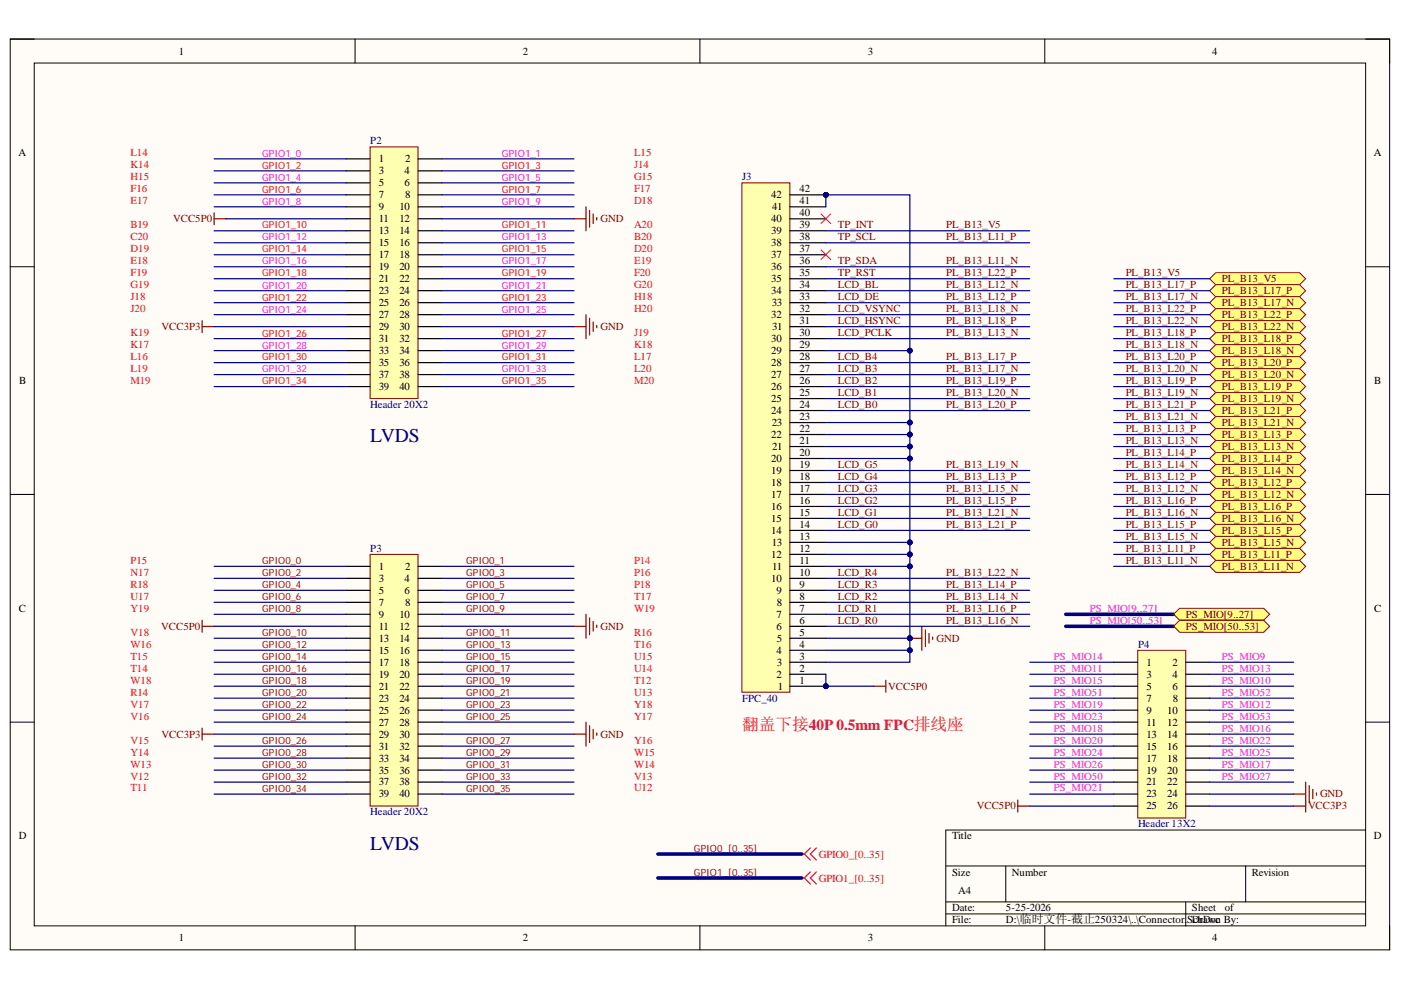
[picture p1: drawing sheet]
<svg xmlns="http://www.w3.org/2000/svg" width="297mm" height="210mm" viewBox="0 0 297 210" stroke-linecap="round" stroke-linejoin="round" font-family="sans-serif">
<defs><g id="words">
<g font-size="4.1" fill="#000080">
<text x="78.5" y="93.8">LVDS</text>
<text x="78.5" y="180.2">LVDS</text>
</g>
<text font-size="3.6" fill="#f00" x="157.4" y="154.8">翻盖下接40P 0.5mm FPC排线座</text>
<g font-size="2.3">
<text x="37.9" y="11.6">1</text>
<text x="110.8" y="11.6">2</text>
<text x="184" y="11.6">3</text>
<text x="257" y="11.6">4</text>
<text x="3.9" y="33.1">A</text>
<text x="80.3" y="34.4">1</text>
<text x="85.9" y="34.4">2</text>
<text x="291.3" y="33.1">A</text>
<text x="80.3" y="36.9">3</text>
<text x="80.3" y="39.5">5</text>
<text x="85.8" y="36.9">4</text>
<text x="85.8" y="39.5">6</text>
<text x="169.5" y="40.8">42</text>
<text x="80.3" y="42">7</text>
<text x="80.3" y="44.6">9</text>
<text x="80.3" y="47.1">11</text>
<text x="84.7" y="44.6">10</text>
<text x="84.7" y="47.1">12</text>
<text x="85.9" y="42">8</text>
<text x="163.5" y="47.1">40</text>
<text x="163.5" y="42">42</text>
<text x="163.7" y="44.6">41</text>
<text x="169.5" y="45.8">40</text>
<text x="169.5" y="43.3">41</text>
<text x="80.3" y="49.7">13</text>
<text x="80.3" y="52.3">15</text>
<text x="84.7" y="49.7">14</text>
<text x="84.7" y="52.3">16</text>
<text x="163.5" y="52.3">38</text>
<text x="163.5" y="49.7">39</text>
<text x="169.5" y="53.5">37</text>
<text x="169.5" y="51">38</text>
<text x="169.5" y="48.4">39</text>
<text x="80.3" y="54.8">17</text>
<text x="80.3" y="57.3">19</text>
<text x="80.3" y="59.9">21</text>
<text x="84.7" y="54.8">18</text>
<text x="84.7" y="57.3">20</text>
<text x="84.7" y="59.9">22</text>
<text x="163.5" y="59.9">35</text>
<text x="163.5" y="57.3">36</text>
<text x="163.5" y="54.8">37</text>
<text x="169.5" y="58.6">35</text>
<text x="169.5" y="56.1">36</text>
<text x="80.3" y="62.4">23</text>
<text x="80.3" y="64.9">25</text>
<text x="84.7" y="62.4">24</text>
<text x="84.7" y="64.9">26</text>
<text x="163.5" y="62.4">34</text>
<text x="163.6" y="64.9">33</text>
<text x="169.5" y="63.7">33</text>
<text x="169.5" y="61.1">34</text>
<text x="80.3" y="67.5">27</text>
<text x="80.3" y="70">29</text>
<text x="84.7" y="67.5">28</text>
<text x="84.7" y="70">30</text>
<text x="163.5" y="67.5">32</text>
<text x="163.7" y="70">31</text>
<text x="169.5" y="71.3">30</text>
<text x="169.5" y="68.7">31</text>
<text x="169.5" y="66.2">32</text>
<text x="80.3" y="72.5">31</text>
<text x="80.3" y="75.1">33</text>
<text x="80.3" y="77.6">35</text>
<text x="84.7" y="72.5">32</text>
<text x="84.7" y="75.1">34</text>
<text x="84.7" y="77.6">36</text>
<text x="163.5" y="77.6">28</text>
<text x="163.5" y="75.1">29</text>
<text x="163.5" y="72.5">30</text>
<text x="169.5" y="76.3">28</text>
<text x="169.5" y="73.8">29</text>
<text x="4.1" y="81.4">B</text>
<text x="80.3" y="80.1">37</text>
<text x="80.3" y="82.7">39</text>
<text x="84.7" y="80.1">38</text>
<text x="84.7" y="82.7">40</text>
<text x="163.5" y="82.7">26</text>
<text x="163.5" y="80.1">27</text>
<text x="169.5" y="84">25</text>
<text x="169.5" y="81.4">26</text>
<text x="169.5" y="78.9">27</text>
<text x="291.4" y="81.4">B</text>
<text x="163.5" y="87.8">24</text>
<text x="163.5" y="85.2">25</text>
<text x="169.5" y="89">23</text>
<text x="169.5" y="86.5">24</text>
<text x="163.5" y="92.9">22</text>
<text x="163.6" y="90.3">23</text>
<text x="163.7" y="95.4">21</text>
<text x="169.5" y="94.2">21</text>
<text x="169.5" y="91.6">22</text>
<text x="163.5" y="100.5">19</text>
<text x="163.5" y="98">20</text>
<text x="169.5" y="101.8">18</text>
<text x="169.5" y="99.3">19</text>
<text x="169.5" y="96.7">20</text>
<text x="163.5" y="105.6">17</text>
<text x="163.5" y="103.1">18</text>
<text x="169.5" y="106.9">16</text>
<text x="169.5" y="104.3">17</text>
<text x="163.5" y="113.2">14</text>
<text x="163.5" y="110.7">15</text>
<text x="163.5" y="108.1">16</text>
<text x="169.5" y="111.9">14</text>
<text x="169.5" y="109.4">15</text>
<text x="163.5" y="118.3">12</text>
<text x="163.6" y="115.7">13</text>
<text x="169.5" y="119.5">11</text>
<text x="169.5" y="117">12</text>
<text x="169.5" y="114.5">13</text>
<text x="80.3" y="120.8">1</text>
<text x="80.3" y="123.3">3</text>
<text x="80.3" y="125.9">5</text>
<text x="85.8" y="123.3">4</text>
<text x="85.8" y="125.9">6</text>
<text x="85.9" y="120.8">2</text>
<text x="163.5" y="123.3">10</text>
<text x="163.7" y="120.8">11</text>
<text x="164.6" y="125.9">9</text>
<text x="169.5" y="124.6">9</text>
<text x="169.5" y="122.1">10</text>
<text x="4" y="129.7">C</text>
<text x="80.3" y="128.4">7</text>
<text x="80.3" y="131">9</text>
<text x="84.7" y="131">10</text>
<text x="85.9" y="128.4">8</text>
<text x="164.6" y="131">7</text>
<text x="164.7" y="128.4">8</text>
<text x="169.5" y="129.7">7</text>
<text x="169.5" y="127.1">8</text>
<text x="291.4" y="129.7">C</text>
<text x="80.3" y="133.5">11</text>
<text x="80.3" y="136.1">13</text>
<text x="84.7" y="133.5">12</text>
<text x="84.7" y="136.1">14</text>
<text x="164.6" y="133.5">6</text>
<text x="164.7" y="136.1">5</text>
<text x="169.5" y="137.4">4</text>
<text x="169.5" y="134.8">5</text>
<text x="169.5" y="132.2">6</text>
<text x="80.3" y="138.6">15</text>
<text x="80.3" y="141.2">17</text>
<text x="80.3" y="143.7">19</text>
<text x="84.7" y="138.6">16</text>
<text x="84.7" y="141.2">18</text>
<text x="84.7" y="143.7">20</text>
<text x="164.6" y="143.7">2</text>
<text x="164.6" y="138.6">4</text>
<text x="164.7" y="141.2">3</text>
<text x="169.5" y="142.4">2</text>
<text x="169.5" y="139.9">3</text>
<text x="243.1" y="141.2">1</text>
<text x="243.1" y="143.7">3</text>
<text x="248.6" y="141.2">2</text>
<text x="248.6" y="143.7">4</text>
<text x="80.3" y="146.3">21</text>
<text x="80.3" y="148.8">23</text>
<text x="84.7" y="146.3">22</text>
<text x="84.7" y="148.8">24</text>
<text x="164.9" y="146.3">1</text>
<text x="169.5" y="145">1</text>
<text x="243.1" y="146.3">5</text>
<text x="243.1" y="148.8">7</text>
<text x="248.6" y="146.3">6</text>
<text x="248.6" y="148.8">8</text>
<text x="80.3" y="151.3">25</text>
<text x="80.3" y="153.9">27</text>
<text x="84.7" y="151.3">26</text>
<text x="84.7" y="153.9">28</text>
<text x="243.1" y="151.3">9</text>
<text x="243.1" y="153.9">11</text>
<text x="247.5" y="151.3">10</text>
<text x="247.5" y="153.9">12</text>
<text x="80.3" y="156.4">29</text>
<text x="80.3" y="158.9">31</text>
<text x="80.3" y="161.5">33</text>
<text x="84.7" y="156.4">30</text>
<text x="84.7" y="158.9">32</text>
<text x="84.7" y="161.5">34</text>
<text x="243.1" y="156.4">13</text>
<text x="243.1" y="158.9">15</text>
<text x="243.1" y="161.5">17</text>
<text x="247.5" y="156.4">14</text>
<text x="247.5" y="158.9">16</text>
<text x="247.5" y="161.5">18</text>
<text x="80.3" y="164">35</text>
<text x="80.3" y="166.5">37</text>
<text x="84.7" y="164">36</text>
<text x="84.7" y="166.5">38</text>
<text x="243.1" y="164">19</text>
<text x="243.1" y="166.5">21</text>
<text x="247.5" y="164">20</text>
<text x="247.5" y="166.5">22</text>
<text x="80.3" y="169.1">39</text>
<text x="84.7" y="169.1">40</text>
<text x="243.1" y="169.1">23</text>
<text x="243.1" y="171.6">25</text>
<text x="247.5" y="169.1">24</text>
<text x="247.5" y="171.6">26</text>
<text x="4" y="178">D</text>
<text x="201.9" y="178">Title</text>
<text x="291.3" y="178">D</text>
<text x="201.9" y="185.6">Size</text>
<text x="214.6" y="185.6">Number</text>
<text x="265.4" y="185.6">Revision</text>
<text x="203.1" y="189.5">A4</text>
<text x="201.9" y="193.3">Date:</text>
<text x="201.9" y="195.8">File:</text>
<text x="213.3" y="193.3">5-25-2026</text>
<text x="213.3" y="195.8">D:\临时文件-截止250324\..\Connector.SchDoc</text>
<text x="252.7" y="193.3">Sheet</text>
<text x="252.7" y="195.8">Drawn By:</text>
<text x="259.7" y="193.3">of</text>
<text x="37.9" y="199.6">1</text>
<text x="110.8" y="199.6">2</text>
<text x="184" y="199.6">3</text>
<text x="257" y="199.6">4</text>
</g>
<g font-size="2.3" fill="#f00">
<text x="27.7" y="33.1">L14</text>
<text x="27.7" y="35.7">K14</text>
<text x="134.4" y="33.1">L15</text>
<text x="134.4" y="35.7">J14</text>
<text x="27.7" y="38.2">H15</text>
<text x="27.7" y="40.8">F16</text>
<text x="134.4" y="38.2">G15</text>
<text x="134.4" y="40.8">F17</text>
<text x="27.7" y="43.3">E17</text>
<text x="134.4" y="43.3">D18</text>
<text x="27.7" y="48.4">B19</text>
<text x="27.7" y="51">C20</text>
<text x="27.7" y="53.5">D19</text>
<text x="134.4" y="48.4">A20</text>
<text x="134.4" y="51">B20</text>
<text x="134.4" y="53.5">D20</text>
<text x="27.7" y="56.1">E18</text>
<text x="27.7" y="58.6">F19</text>
<text x="134.4" y="56.1">E19</text>
<text x="134.4" y="58.6">F20</text>
<text x="27.7" y="61.1">G19</text>
<text x="27.7" y="63.7">J18</text>
<text x="134.4" y="61.1">G20</text>
<text x="134.4" y="63.7">H18</text>
<text x="27.7" y="66.2">J20</text>
<text x="27.7" y="71.3">K19</text>
<text x="134.4" y="66.2">H20</text>
<text x="134.4" y="71.3">J19</text>
<text x="27.7" y="73.8">K17</text>
<text x="27.7" y="76.3">L16</text>
<text x="134.4" y="73.8">K18</text>
<text x="134.4" y="76.3">L17</text>
<text x="27.7" y="78.9">L19</text>
<text x="27.7" y="81.4">M19</text>
<text x="134.4" y="78.9">L20</text>
<text x="134.4" y="81.4">M20</text>
<text x="27.7" y="119.5">P15</text>
<text x="134.4" y="119.5">P14</text>
<text x="27.7" y="122.1">N17</text>
<text x="27.7" y="124.6">R18</text>
<text x="134.4" y="122.1">P16</text>
<text x="134.4" y="124.6">P18</text>
<text x="27.7" y="127.1">U17</text>
<text x="27.7" y="129.7">Y19</text>
<text x="134.4" y="127.1">T17</text>
<text x="134.4" y="129.7">W19</text>
<text x="27.7" y="134.8">V18</text>
<text x="27.7" y="137.4">W16</text>
<text x="134.4" y="134.8">R16</text>
<text x="134.4" y="137.4">T16</text>
<text x="27.7" y="139.9">T15</text>
<text x="27.7" y="142.4">T14</text>
<text x="134.4" y="139.9">U15</text>
<text x="134.4" y="142.4">U14</text>
<text x="27.7" y="145">W18</text>
<text x="27.7" y="147.5">R14</text>
<text x="134.4" y="145">T12</text>
<text x="134.4" y="147.5">U13</text>
<text x="27.7" y="150.1">V17</text>
<text x="27.7" y="152.6">V16</text>
<text x="134.4" y="150.1">Y18</text>
<text x="134.4" y="152.6">Y17</text>
<text x="27.7" y="157.7">V15</text>
<text x="27.7" y="160.2">Y14</text>
<text x="134.4" y="157.7">Y16</text>
<text x="134.4" y="160.2">W15</text>
<text x="27.7" y="162.7">W13</text>
<text x="27.7" y="165.3">V12</text>
<text x="27.7" y="167.8">T11</text>
<text x="134.4" y="162.7">W14</text>
<text x="134.4" y="165.3">V13</text>
<text x="134.4" y="167.8">U12</text>
<text x="173.6" y="181.8">GPIO0_[0..35]</text>
<text x="173.6" y="186.9">GPIO1_[0..35]</text>
</g>
<g font-size="2.3" fill="#000080">
<text x="78.5" y="30.6">P2</text>
<text x="157.4" y="38.2">J3</text>
<text x="78.5" y="86.5">Header 20X2</text>
<text x="78.5" y="117">P3</text>
<text x="241.3" y="137.4">P4</text>
<text x="157.4" y="148.8">FPC_40</text>
<text x="78.5" y="172.9">Header 20X2</text>
<text x="241.3" y="175.4">Header 13X2</text>
</g>
<g font-size="2.3" fill="#800000">
<text x="36.7" y="47.1">VCC5P0</text>
<text x="127.3" y="47.1">GND</text>
<text x="177.7" y="48.4">TP_INT</text>
<text x="177.7" y="51">TP_SCL</text>
<text x="200.6" y="51">PL_B13_L11_P</text>
<text x="200.6" y="48.4">PL_B13_V5</text>
<text x="177.7" y="58.6">TP_RST</text>
<text x="177.7" y="56.1">TP_SDA</text>
<text x="200.6" y="58.6">PL_B13_L22_P</text>
<text x="200.6" y="56.1">PL_B13_L11_N</text>
<text x="238.7" y="58.6">PL_B13_V5</text>
<text x="259.1" y="59.9">PL_B13_V5</text>
<text x="177.7" y="61.1">LCD_BL</text>
<text x="177.7" y="63.7">LCD_DE</text>
<text x="200.6" y="63.7">PL_B13_L12_P</text>
<text x="200.6" y="61.1">PL_B13_L12_N</text>
<text x="238.7" y="61.1">PL_B13_L17_P</text>
<text x="238.7" y="63.7">PL_B13_L17_N</text>
<text x="259.1" y="62.4">PL_B13_L17_P</text>
<text x="259.1" y="64.9">PL_B13_L17_N</text>
<text x="34.3" y="70">VCC3P3</text>
<text x="127.3" y="70">GND</text>
<text x="177.7" y="66.2">LCD_VSYNC</text>
<text x="177.7" y="68.7">LCD_HSYNC</text>
<text x="177.7" y="71.3">LCD_PCLK</text>
<text x="200.6" y="68.7">PL_B13_L18_P</text>
<text x="200.6" y="66.2">PL_B13_L18_N</text>
<text x="200.6" y="71.3">PL_B13_L13_N</text>
<text x="238.7" y="66.2">PL_B13_L22_P</text>
<text x="238.7" y="68.7">PL_B13_L22_N</text>
<text x="238.7" y="71.3">PL_B13_L18_P</text>
<text x="259.1" y="67.5">PL_B13_L22_P</text>
<text x="259.1" y="70">PL_B13_L22_N</text>
<text x="177.7" y="76.3">LCD_B4</text>
<text x="200.6" y="76.3">PL_B13_L17_P</text>
<text x="238.7" y="73.8">PL_B13_L18_N</text>
<text x="238.7" y="76.3">PL_B13_L20_P</text>
<text x="259.1" y="72.5">PL_B13_L18_P</text>
<text x="259.1" y="75.1">PL_B13_L18_N</text>
<text x="259.1" y="77.6">PL_B13_L20_P</text>
<text x="177.7" y="84">LCD_B1</text>
<text x="177.7" y="81.4">LCD_B2</text>
<text x="177.7" y="78.9">LCD_B3</text>
<text x="200.6" y="78.9">PL_B13_L17_N</text>
<text x="200.6" y="84">PL_B13_L20_N</text>
<text x="200.6" y="81.4">PL_B13_L19_P</text>
<text x="238.7" y="78.9">PL_B13_L20_N</text>
<text x="238.7" y="81.4">PL_B13_L19_P</text>
<text x="238.7" y="84">PL_B13_L19_N</text>
<text x="259.1" y="80.1">PL_B13_L20_N</text>
<text x="259.1" y="82.7">PL_B13_L19_P</text>
<text x="177.7" y="86.5">LCD_B0</text>
<text x="200.6" y="86.5">PL_B13_L20_P</text>
<text x="238.7" y="86.5">PL_B13_L21_P</text>
<text x="238.7" y="89">PL_B13_L21_N</text>
<text x="259.1" y="85.2">PL_B13_L19_N</text>
<text x="259.1" y="87.8">PL_B13_L21_P</text>
<text x="238.7" y="91.6">PL_B13_L13_P</text>
<text x="238.7" y="94.2">PL_B13_L13_N</text>
<text x="259.1" y="90.3">PL_B13_L21_N</text>
<text x="259.1" y="92.9">PL_B13_L13_P</text>
<text x="259.1" y="95.4">PL_B13_L13_N</text>
<text x="177.7" y="101.8">LCD_G4</text>
<text x="177.7" y="99.3">LCD_G5</text>
<text x="200.6" y="99.3">PL_B13_L19_N</text>
<text x="200.6" y="101.8">PL_B13_L13_P</text>
<text x="238.7" y="96.7">PL_B13_L14_P</text>
<text x="238.7" y="99.3">PL_B13_L14_N</text>
<text x="238.7" y="101.8">PL_B13_L12_P</text>
<text x="259.1" y="98">PL_B13_L14_P</text>
<text x="259.1" y="100.5">PL_B13_L14_N</text>
<text x="177.7" y="106.9">LCD_G2</text>
<text x="177.7" y="104.3">LCD_G3</text>
<text x="200.6" y="106.9">PL_B13_L15_P</text>
<text x="200.6" y="104.3">PL_B13_L15_N</text>
<text x="238.7" y="104.3">PL_B13_L12_N</text>
<text x="238.7" y="106.9">PL_B13_L16_P</text>
<text x="259.1" y="103.1">PL_B13_L12_P</text>
<text x="259.1" y="105.6">PL_B13_L12_N</text>
<text x="177.7" y="111.9">LCD_G0</text>
<text x="177.7" y="109.4">LCD_G1</text>
<text x="200.6" y="111.9">PL_B13_L21_P</text>
<text x="200.6" y="109.4">PL_B13_L21_N</text>
<text x="238.7" y="109.4">PL_B13_L16_N</text>
<text x="238.7" y="111.9">PL_B13_L15_P</text>
<text x="259.1" y="108.1">PL_B13_L16_P</text>
<text x="259.1" y="110.7">PL_B13_L16_N</text>
<text x="259.1" y="113.2">PL_B13_L15_P</text>
<text x="238.7" y="114.5">PL_B13_L15_N</text>
<text x="238.7" y="117">PL_B13_L11_P</text>
<text x="238.7" y="119.5">PL_B13_L11_N</text>
<text x="259.1" y="115.7">PL_B13_L15_N</text>
<text x="259.1" y="118.3">PL_B13_L11_P</text>
<text x="177.7" y="124.6">LCD_R3</text>
<text x="177.7" y="122.1">LCD_R4</text>
<text x="200.6" y="122.1">PL_B13_L22_N</text>
<text x="200.6" y="124.6">PL_B13_L14_P</text>
<text x="259.1" y="120.8">PL_B13_L11_N</text>
<text x="177.7" y="129.7">LCD_R1</text>
<text x="177.7" y="127.1">LCD_R2</text>
<text x="200.6" y="127.1">PL_B13_L14_N</text>
<text x="200.6" y="129.7">PL_B13_L16_P</text>
<text x="251.4" y="131">PS_MIO[9..27]</text>
<text x="34.2" y="133.5">VCC5P0</text>
<text x="127.3" y="133.5">GND</text>
<text x="177.7" y="132.2">LCD_R0</text>
<text x="198.6" y="136.1">GND</text>
<text x="200.6" y="132.2">PL_B13_L16_N</text>
<text x="251.4" y="133.5">PS_MIO[50..53]</text>
<text x="188.3" y="146.3">VCC5P0</text>
<text x="34.3" y="156.4">VCC3P3</text>
<text x="127.3" y="156.4">GND</text>
<text x="207.1" y="171.6">VCC5P0</text>
<text x="277.3" y="171.6">VCC3P3</text>
<text x="279.9" y="169.1">GND</text>
</g>
<g font-size="2.3" fill="#f0f">
<text x="231" y="129.7">PS_MIO[9..27]</text>
<text x="231" y="132.2">PS_MIO[50..53]</text>
<text x="223.4" y="142.4">PS_MIO11</text>
<text x="223.4" y="139.9">PS_MIO14</text>
<text x="259.1" y="139.9">PS_MIO9</text>
<text x="259.1" y="142.4">PS_MIO13</text>
<text x="223.4" y="145">PS_MIO15</text>
<text x="223.4" y="147.5">PS_MIO51</text>
<text x="259.1" y="145">PS_MIO10</text>
<text x="259.1" y="147.5">PS_MIO52</text>
<text x="223.4" y="155.1">PS_MIO18</text>
<text x="223.4" y="150.1">PS_MIO19</text>
<text x="223.4" y="152.6">PS_MIO23</text>
<text x="259.1" y="150.1">PS_MIO12</text>
<text x="259.1" y="155.1">PS_MIO16</text>
<text x="259.1" y="152.6">PS_MIO53</text>
<text x="223.4" y="157.7">PS_MIO20</text>
<text x="223.4" y="160.2">PS_MIO24</text>
<text x="259.1" y="157.7">PS_MIO22</text>
<text x="259.1" y="160.2">PS_MIO25</text>
<text x="223.4" y="167.8">PS_MIO21</text>
<text x="223.4" y="162.7">PS_MIO26</text>
<text x="223.4" y="165.3">PS_MIO50</text>
<text x="259.1" y="162.7">PS_MIO17</text>
<text x="259.1" y="165.3">PS_MIO27</text>
</g>
<g font-size="2.1" fill="#f00">
<text x="55.6" y="35.8">GPIO1_2</text>
<text x="106.4" y="35.8">GPIO1_3</text>
<text x="55.6" y="40.8">GPIO1_6</text>
<text x="106.4" y="40.8">GPIO1_7</text>
<text x="55.6" y="48.4">GPIO1_10</text>
<text x="55.6" y="53.5">GPIO1_14</text>
<text x="106.4" y="48.4">GPIO1_11</text>
<text x="106.4" y="53.5">GPIO1_15</text>
<text x="55.6" y="58.6">GPIO1_18</text>
<text x="106.4" y="58.6">GPIO1_19</text>
<text x="55.6" y="63.7">GPIO1_22</text>
<text x="106.4" y="63.7">GPIO1_23</text>
<text x="55.6" y="71.4">GPIO1_26</text>
<text x="106.4" y="71.4">GPIO1_27</text>
<text x="55.6" y="76.4">GPIO1_30</text>
<text x="106.4" y="76.4">GPIO1_31</text>
<text x="55.6" y="81.5">GPIO1_34</text>
<text x="106.4" y="81.5">GPIO1_35</text>
</g>
<g font-size="2.1" fill="#f0f">
<text x="55.6" y="33.2">GPIO1_0</text>
<text x="106.4" y="33.2">GPIO1_1</text>
<text x="55.6" y="38.3">GPIO1_4</text>
<text x="106.4" y="38.3">GPIO1_5</text>
<text x="55.6" y="43.4">GPIO1_8</text>
<text x="106.4" y="43.4">GPIO1_9</text>
<text x="55.6" y="51">GPIO1_12</text>
<text x="106.4" y="51">GPIO1_13</text>
<text x="55.6" y="56.1">GPIO1_16</text>
<text x="106.4" y="56.1">GPIO1_17</text>
<text x="55.6" y="61.2">GPIO1_20</text>
<text x="106.4" y="61.2">GPIO1_21</text>
<text x="55.6" y="66.3">GPIO1_24</text>
<text x="106.4" y="66.3">GPIO1_25</text>
<text x="55.6" y="73.9">GPIO1_28</text>
<text x="106.4" y="73.9">GPIO1_29</text>
<text x="55.6" y="79">GPIO1_32</text>
<text x="106.4" y="79">GPIO1_33</text>
</g>
<g font-size="2.1" fill="#980000">
<text x="55.6" y="119.6">GPIO0_0</text>
<text x="98.8" y="119.6">GPIO0_1</text>
<text x="55.6" y="124.7">GPIO0_4</text>
<text x="55.6" y="122.2">GPIO0_2</text>
<text x="98.8" y="124.7">GPIO0_5</text>
<text x="98.8" y="122.2">GPIO0_3</text>
<text x="55.6" y="127.2">GPIO0_6</text>
<text x="55.6" y="129.8">GPIO0_8</text>
<text x="98.8" y="127.2">GPIO0_7</text>
<text x="98.8" y="129.8">GPIO0_9</text>
<text x="55.6" y="137.4">GPIO0_12</text>
<text x="55.6" y="134.8">GPIO0_10</text>
<text x="98.8" y="137.4">GPIO0_13</text>
<text x="98.8" y="134.8">GPIO0_11</text>
<text x="55.6" y="142.4">GPIO0_16</text>
<text x="55.6" y="139.9">GPIO0_14</text>
<text x="98.8" y="142.4">GPIO0_17</text>
<text x="98.8" y="139.9">GPIO0_15</text>
<text x="55.6" y="147.5">GPIO0_20</text>
<text x="55.6" y="145">GPIO0_18</text>
<text x="98.8" y="145">GPIO0_19</text>
<text x="98.8" y="147.5">GPIO0_21</text>
<text x="55.6" y="152.7">GPIO0_24</text>
<text x="55.6" y="150.1">GPIO0_22</text>
<text x="98.8" y="152.7">GPIO0_25</text>
<text x="98.8" y="150.1">GPIO0_23</text>
<text x="55.6" y="160.3">GPIO0_28</text>
<text x="55.6" y="157.8">GPIO0_26</text>
<text x="98.8" y="157.8">GPIO0_27</text>
<text x="98.8" y="160.3">GPIO0_29</text>
<text x="55.6" y="167.9">GPIO0_34</text>
<text x="55.6" y="165.4">GPIO0_32</text>
<text x="55.6" y="162.8">GPIO0_30</text>
<text x="98.8" y="167.9">GPIO0_35</text>
<text x="98.8" y="165.4">GPIO0_33</text>
<text x="98.8" y="162.8">GPIO0_31</text>
<text x="147.1" y="185.6">GPIO1_[0..35]</text>
<text x="147.1" y="180.6">GPIO0_[0..35]</text>
</g>
</g></defs>
<path d="M2.2 8.3h292.4v193.1h-292.4z" fill-rule="evenodd" fill="#fffcf8"/>
<path d="M2.2 8.3h292.4v193.1h-292.4z" fill="none" stroke="#000" stroke-width=".21"/>
<path d="M7.3 13.4h282.2v182.9h-282.2z" fill-rule="evenodd" fill="#fffcf8"/>
<g fill="none" stroke="#000" stroke-width=".21">
<path d="M2.2 8.3h5.1M7.3 13.4h282.2v182.9h-282.2zM75.3 8.3v5.1M148.4 8.3v5.1M221.5 8.3v5.1M289.5 8.3h5.1v5.1M2.2 56.6h5.1M289.5 56.6h5.1M2.2 104.8h5.1M289.5 104.8h5.1M2.2 153.1h5.1M289.5 153.1h5.1"/>
<path d="M289.5 176h-89v20.3M75.3 196.3v5.1M148.4 196.3v5.1M200.5 183.6h89M200.5 191.2h89M200.5 193.8h89M213.2 183.6v7.6M221.5 196.3v5.1M251.4 191.2v5.1M264.1 183.6v7.6M294.6 196.3v5.1"/>
</g>
<path d="M78.5 31.1h10.1v53.4h-10.1z" fill-rule="evenodd" fill="#ffffb0"/>
<path d="M78.5 31.1h10.1v53.4h-10.1z" fill="none" stroke="#800000" stroke-width=".21"/>
<g fill="none" stroke="#000" stroke-width=".25">
<path d="M73.4 33.7h5.1M73.4 36.2h5.1M73.4 38.8h5.1M88.6 33.7h5.1M88.6 36.2h5.1M88.6 38.8h5.1M73.4 41.3h5.1M73.4 43.8h5.1M73.4 46.4h5.1M73.4 48.9h5.1M73.4 51.5h5.1M73.4 54h5.1"/>
<path d="M73.4 56.6h5.1M73.4 59.1h5.1M88.6 41.3h5.1M88.6 43.8h5.1M88.6 46.4h5.1M88.6 48.9h5.1M88.6 51.5h5.1M88.6 54h5.1M88.6 56.6h5.1M88.6 59.1h5.1M73.4 61.6h5.1M73.4 64.2h5.1"/>
<path d="M73.4 66.7h5.1M73.4 69.3h5.1M73.4 71.8h5.1M73.4 74.3h5.1M73.4 76.9h5.1M73.4 79.4h5.1M88.6 61.6h5.1M88.6 64.2h5.1M88.6 66.7h5.1M88.6 69.3h5.1M88.6 71.8h5.1M88.6 74.3h5.1"/>
<path d="M88.6 76.9h5.1M88.6 79.4h5.1M73.4 82h5.1M88.6 82h5.1"/>
</g>
<path d="M78.5 117.5h10.1v53.4h-10.1z" fill-rule="evenodd" fill="#ffffb0"/>
<path d="M78.5 117.5h10.1v53.4h-10.1z" fill="none" stroke="#800000" stroke-width=".21"/>
<g fill="none" stroke="#000" stroke-width=".25">
<path d="M73.4 120.1h5.1M73.4 122.6h5.1M73.4 125.2h5.1M73.4 127.7h5.1M73.4 130.2h5.1M73.4 132.8h5.1M73.4 135.3h5.1M73.4 137.9h5.1M88.6 120.1h5.1M88.6 122.6h5.1M88.6 125.2h5.1M88.6 127.7h5.1"/>
<path d="M88.6 130.2h5.1M88.6 132.8h5.1M88.6 135.3h5.1M88.6 137.9h5.1M73.4 140.4h5.1M73.4 143h5.1M73.4 145.5h5.1M73.4 148h5.1M73.4 150.6h5.1M73.4 153.1h5.1M73.4 155.7h5.1M73.4 158.2h5.1"/>
<path d="M88.6 140.4h5.1M88.6 143h5.1M88.6 145.5h5.1M88.6 148h5.1M88.6 150.6h5.1M88.6 153.1h5.1M88.6 155.7h5.1M88.6 158.2h5.1M73.4 160.7h5.1M73.4 163.3h5.1M73.4 165.8h5.1M73.4 168.4h5.1"/>
<path d="M88.6 160.7h5.1M88.6 163.3h5.1M88.6 165.8h5.1M88.6 168.4h5.1"/>
</g>
<circle cx="175.1" cy="145.5" r=".51" fill="#000080"/>
<circle cx="175.1" cy="145.5" r=".51" fill="none" stroke="#000080" stroke-width=".21"/>
<circle cx="175.1" cy="41.3" r=".51" fill="#000080"/>
<circle cx="175.1" cy="41.3" r=".51" fill="none" stroke="#000080" stroke-width=".21"/>
<path d="M157.3 38.8h10.2v108h-10.2z" fill-rule="evenodd" fill="#ffffb0"/>
<path d="M157.3 38.8h10.2v108h-10.2z" fill="none" stroke="#800000" stroke-width=".21"/>
<path d="M167.5 143h7.6M167.5 145.5h7.6" fill="none" stroke="#000" stroke-width=".25"/>
<circle cx="175.1" cy="145.5" r=".51" fill="#000080"/>
<circle cx="175.1" cy="145.5" r=".51" fill="none" stroke="#000080" stroke-width=".21"/>
<g fill="none" stroke="#000" stroke-width=".25">
<path d="M167.5 59.1h7.6M167.5 56.6h7.6M167.5 54h7.6M167.5 51.5h7.6M167.5 48.9h7.6M167.5 46.4h7.6M167.5 43.8h7.6M167.5 41.3h7.6M167.5 79.4h7.6M167.5 76.9h7.6M167.5 74.3h7.6M167.5 71.8h7.6"/>
<path d="M167.5 69.3h7.6M167.5 66.7h7.6M167.5 64.2h7.6M167.5 61.6h7.6M167.5 99.8h7.6M167.5 97.2h7.6M167.5 94.7h7.6M167.5 92.1h7.6M167.5 89.6h7.6M167.5 87h7.6M167.5 84.5h7.6M167.5 82h7.6"/>
<path d="M167.5 117.5h7.6M167.5 115h7.6M167.5 112.5h7.6M167.5 109.9h7.6M167.5 107.4h7.6M167.5 104.8h7.6M167.5 102.3h7.6M167.5 137.9h7.6M167.5 135.3h7.6M167.5 132.8h7.6M167.5 130.2h7.6M167.5 127.7h7.6"/>
<path d="M167.5 125.2h7.6M167.5 122.6h7.6M167.5 120.1h7.6M167.5 140.4h7.6"/>
</g>
<circle cx="175.1" cy="41.3" r=".51" fill="#000080"/>
<circle cx="175.1" cy="41.3" r=".51" fill="none" stroke="#000080" stroke-width=".21"/>
<path d="M192.9 135.3h2.5M195.4 132.8v5.1M196.2 133.6v3.5M197 134.3v2M197.7 135.1v.5M185.3 145.5h2.5M187.8 144.2v2.6" fill="none" stroke="#800000" stroke-width=".25"/>
<circle cx="192.9" cy="135.3" r=".51" fill="#000080"/>
<circle cx="192.9" cy="135.3" r=".51" fill="none" stroke="#000080" stroke-width=".21"/>
<path d="M174.1 53l2 2M174.1 45.4l2 2M176.1 53l-2 2M176.1 45.4l-2 2" fill="none" stroke="#f00" stroke-width=".21"/>
<path d="M170 186.2h.5M170.5 186.2l1.3 1.2M171.8 184.9l-1.3 1.3M173.1 184.9l-1.3 1.3 1.3 1.2" fill="none" stroke="#f00" stroke-width=".25"/>
<path d="M256.5 59.1l1.3-1.3h17.8l1.2 1.3-1.2 1.3h-17.8z" fill-rule="evenodd" fill="#ffff80"/>
<path d="M256.5 59.1l1.3-1.3h17.8l1.2 1.3-1.2 1.3h-17.8z" fill="none" stroke="#800000" stroke-width=".21"/>
<path d="M256.5 61.6l1.3-1.2h17.8l1.2 1.2-1.2 1.3h-17.8z" fill-rule="evenodd" fill="#ffff80"/>
<path d="M256.5 61.6l1.3-1.2h17.8l1.2 1.2-1.2 1.3h-17.8z" fill="none" stroke="#800000" stroke-width=".21"/>
<path d="M256.5 64.2l1.3-1.3h17.8l1.2 1.3-1.2 1.2h-17.8z" fill-rule="evenodd" fill="#ffff80"/>
<path d="M256.5 64.2l1.3-1.3h17.8l1.2 1.3-1.2 1.2h-17.8z" fill="none" stroke="#800000" stroke-width=".21"/>
<path d="M256.5 66.7l1.3-1.3h17.8l1.2 1.3-1.2 1.3h-17.8z" fill-rule="evenodd" fill="#ffff80"/>
<path d="M256.5 66.7l1.3-1.3h17.8l1.2 1.3-1.2 1.3h-17.8z" fill="none" stroke="#800000" stroke-width=".21"/>
<path d="M256.5 69.3l1.3-1.3h17.8l1.2 1.3-1.2 1.2h-17.8z" fill-rule="evenodd" fill="#ffff80"/>
<path d="M256.5 69.3l1.3-1.3h17.8l1.2 1.3-1.2 1.2h-17.8z" fill="none" stroke="#800000" stroke-width=".21"/>
<path d="M256.5 71.8l1.3-1.3h17.8l1.2 1.3-1.2 1.3h-17.8z" fill-rule="evenodd" fill="#ffff80"/>
<path d="M256.5 71.8l1.3-1.3h17.8l1.2 1.3-1.2 1.3h-17.8z" fill="none" stroke="#800000" stroke-width=".21"/>
<path d="M256.5 74.3l1.3-1.2h17.8l1.2 1.2-1.2 1.3h-17.8z" fill-rule="evenodd" fill="#ffff80"/>
<path d="M256.5 74.3l1.3-1.2h17.8l1.2 1.2-1.2 1.3h-17.8z" fill="none" stroke="#800000" stroke-width=".21"/>
<path d="M256.5 76.9l1.3-1.3h17.8l1.2 1.3-1.2 1.3h-17.8z" fill-rule="evenodd" fill="#ffff80"/>
<path d="M256.5 76.9l1.3-1.3h17.8l1.2 1.3-1.2 1.3h-17.8z" fill="none" stroke="#800000" stroke-width=".21"/>
<path d="M256.5 79.4l1.3-1.2h17.8l1.2 1.2-1.2 1.3h-17.8z" fill-rule="evenodd" fill="#ffff80"/>
<path d="M256.5 79.4l1.3-1.2h17.8l1.2 1.2-1.2 1.3h-17.8z" fill="none" stroke="#800000" stroke-width=".21"/>
<path d="M256.5 82l1.3-1.3h17.8l1.2 1.3-1.2 1.2h-17.8z" fill-rule="evenodd" fill="#ffff80"/>
<path d="M256.5 82l1.3-1.3h17.8l1.2 1.3-1.2 1.2h-17.8z" fill="none" stroke="#800000" stroke-width=".21"/>
<path d="M256.5 84.5l1.3-1.3h17.8l1.2 1.3-1.2 1.3h-17.8z" fill-rule="evenodd" fill="#ffff80"/>
<path d="M256.5 84.5l1.3-1.3h17.8l1.2 1.3-1.2 1.3h-17.8z" fill="none" stroke="#800000" stroke-width=".21"/>
<path d="M256.5 87l1.3-1.2h17.8l1.2 1.2-1.2 1.3h-17.8z" fill-rule="evenodd" fill="#ffff80"/>
<path d="M256.5 87l1.3-1.2h17.8l1.2 1.2-1.2 1.3h-17.8z" fill="none" stroke="#800000" stroke-width=".21"/>
<path d="M256.5 89.6l1.3-1.3h17.8l1.2 1.3-1.2 1.3h-17.8z" fill-rule="evenodd" fill="#ffff80"/>
<path d="M256.5 89.6l1.3-1.3h17.8l1.2 1.3-1.2 1.3h-17.8z" fill="none" stroke="#800000" stroke-width=".21"/>
<path d="M256.5 92.1l1.3-1.2h17.8l1.2 1.2-1.2 1.3h-17.8z" fill-rule="evenodd" fill="#ffff80"/>
<path d="M256.5 92.1l1.3-1.2h17.8l1.2 1.2-1.2 1.3h-17.8z" fill="none" stroke="#800000" stroke-width=".21"/>
<path d="M256.5 94.7l1.3-1.3h17.8l1.2 1.3-1.2 1.2h-17.8z" fill-rule="evenodd" fill="#ffff80"/>
<path d="M256.5 94.7l1.3-1.3h17.8l1.2 1.3-1.2 1.2h-17.8z" fill="none" stroke="#800000" stroke-width=".21"/>
<path d="M256.5 97.2l1.3-1.3h17.8l1.2 1.3-1.2 1.3h-17.8z" fill-rule="evenodd" fill="#ffff80"/>
<path d="M256.5 97.2l1.3-1.3h17.8l1.2 1.3-1.2 1.3h-17.8z" fill="none" stroke="#800000" stroke-width=".21"/>
<path d="M256.5 99.8l1.3-1.3h17.8l1.2 1.3-1.2 1.2h-17.8z" fill-rule="evenodd" fill="#ffff80"/>
<path d="M256.5 99.8l1.3-1.3h17.8l1.2 1.3-1.2 1.2h-17.8z" fill="none" stroke="#800000" stroke-width=".21"/>
<path d="M256.5 102.3l1.3-1.3h17.8l1.2 1.3-1.2 1.3h-17.8z" fill-rule="evenodd" fill="#ffff80"/>
<path d="M256.5 102.3l1.3-1.3h17.8l1.2 1.3-1.2 1.3h-17.8z" fill="none" stroke="#800000" stroke-width=".21"/>
<path d="M256.5 104.8l1.3-1.2h17.8l1.2 1.2-1.2 1.3h-17.8z" fill-rule="evenodd" fill="#ffff80"/>
<path d="M256.5 104.8l1.3-1.2h17.8l1.2 1.2-1.2 1.3h-17.8z" fill="none" stroke="#800000" stroke-width=".21"/>
<path d="M256.5 107.4l1.3-1.3h17.8l1.2 1.3-1.2 1.2h-17.8z" fill-rule="evenodd" fill="#ffff80"/>
<path d="M256.5 107.4l1.3-1.3h17.8l1.2 1.3-1.2 1.2h-17.8z" fill="none" stroke="#800000" stroke-width=".21"/>
<path d="M256.5 109.9l1.3-1.3h17.8l1.2 1.3-1.2 1.3h-17.8z" fill-rule="evenodd" fill="#ffff80"/>
<path d="M256.5 109.9l1.3-1.3h17.8l1.2 1.3-1.2 1.3h-17.8z" fill="none" stroke="#800000" stroke-width=".21"/>
<path d="M256.5 112.5l1.3-1.3h17.8l1.2 1.3-1.2 1.2h-17.8z" fill-rule="evenodd" fill="#ffff80"/>
<path d="M256.5 112.5l1.3-1.3h17.8l1.2 1.3-1.2 1.2h-17.8z" fill="none" stroke="#800000" stroke-width=".21"/>
<path d="M256.5 115l1.3-1.3h17.8l1.2 1.3-1.2 1.3h-17.8z" fill-rule="evenodd" fill="#ffff80"/>
<path d="M256.5 115l1.3-1.3h17.8l1.2 1.3-1.2 1.3h-17.8z" fill="none" stroke="#800000" stroke-width=".21"/>
<path d="M256.5 117.5l1.3-1.2h17.8l1.2 1.2-1.2 1.3h-17.8z" fill-rule="evenodd" fill="#ffff80"/>
<path d="M256.5 117.5l1.3-1.2h17.8l1.2 1.2-1.2 1.3h-17.8z" fill="none" stroke="#800000" stroke-width=".21"/>
<path d="M256.5 120.1l1.3-1.3h17.8l1.2 1.3-1.2 1.3h-17.8z" fill-rule="evenodd" fill="#ffff80"/>
<path d="M256.5 120.1l1.3-1.3h17.8l1.2 1.3-1.2 1.3h-17.8z" fill="none" stroke="#800000" stroke-width=".21"/>
<path d="M241.2 137.9h10.2v35.5h-10.2z" fill-rule="evenodd" fill="#ffffb0"/>
<path d="M241.2 137.9h10.2v35.5h-10.2z" fill="none" stroke="#800000" stroke-width=".21"/>
<g fill="none" stroke="#000" stroke-width=".25">
<path d="M236.1 140.4h5.1M236.1 143h5.1M236.1 145.5h5.1M236.1 148h5.1M236.1 150.6h5.1M236.1 153.1h5.1M236.1 155.7h5.1M236.1 158.2h5.1M251.4 140.4h5.1M251.4 143h5.1M251.4 145.5h5.1M251.4 148h5.1"/>
<path d="M251.4 150.6h5.1M251.4 153.1h5.1M251.4 155.7h5.1M251.4 158.2h5.1M236.1 160.7h5.1M236.1 163.3h5.1M236.1 165.8h5.1M236.1 168.4h5.1M236.1 170.9h5.1M251.4 160.7h5.1M251.4 163.3h5.1M251.4 165.8h5.1"/>
<path d="M251.4 168.4h5.1M251.4 170.9h5.1"/>
</g>
<path d="M215.8 169.6v2.6M215.8 170.9h2.5M274.3 168.4h2.5M274.3 170.9h2.5M276.8 165.8v6.4M277.6 166.6v3.5M278.3 167.3v2.1M279.1 168.1v.5" fill="none" stroke="#800000" stroke-width=".25"/>
<path d="M175.1 143v2.5h10.2M256.5 143h17.8" fill="none" stroke="#000080" stroke-width=".25"/>
<circle cx="175.1" cy="145.5" r=".51" fill="#000080"/>
<circle cx="175.1" cy="145.5" r=".51" fill="none" stroke="#000080" stroke-width=".21"/>
<path d="M192.9 120.1v20.3h-17.8" fill="none" stroke="#000080" stroke-width=".25"/>
<circle cx="192.9" cy="120.1" r=".51" fill="#000080"/>
<circle cx="192.9" cy="120.1" r=".51" fill="none" stroke="#000080" stroke-width=".21"/>
<circle cx="192.9" cy="135.3" r=".51" fill="#000080"/>
<circle cx="192.9" cy="135.3" r=".51" fill="none" stroke="#000080" stroke-width=".21"/>
<circle cx="192.9" cy="137.9" r=".51" fill="#000080"/>
<circle cx="192.9" cy="137.9" r=".51" fill="none" stroke="#000080" stroke-width=".21"/>
<path d="M175.1 137.9h17.8" fill="none" stroke="#000080" stroke-width=".25"/>
<circle cx="192.9" cy="137.9" r=".51" fill="#000080"/>
<circle cx="192.9" cy="137.9" r=".51" fill="none" stroke="#000080" stroke-width=".21"/>
<path d="M175.1 135.3h17.8" fill="none" stroke="#000080" stroke-width=".25"/>
<circle cx="192.9" cy="135.3" r=".51" fill="#000080"/>
<circle cx="192.9" cy="135.3" r=".51" fill="none" stroke="#000080" stroke-width=".21"/>
<path d="M175.1 74.3h17.8v45.8h-17.8M175.1 132.8h43.2M175.1 130.2h43.2M175.1 127.7h43.2M175.1 125.2h43.2M175.1 122.6h43.2" fill="none" stroke="#000080" stroke-width=".25"/>
<circle cx="192.9" cy="120.1" r=".51" fill="#000080"/>
<circle cx="192.9" cy="120.1" r=".51" fill="none" stroke="#000080" stroke-width=".21"/>
<circle cx="192.9" cy="117.5" r=".51" fill="#000080"/>
<circle cx="192.9" cy="117.5" r=".51" fill="none" stroke="#000080" stroke-width=".21"/>
<circle cx="192.9" cy="115" r=".51" fill="#000080"/>
<circle cx="192.9" cy="115" r=".51" fill="none" stroke="#000080" stroke-width=".21"/>
<circle cx="192.9" cy="97.2" r=".51" fill="#000080"/>
<circle cx="192.9" cy="97.2" r=".51" fill="none" stroke="#000080" stroke-width=".21"/>
<circle cx="192.9" cy="94.7" r=".51" fill="#000080"/>
<circle cx="192.9" cy="94.7" r=".51" fill="none" stroke="#000080" stroke-width=".21"/>
<circle cx="192.9" cy="92.1" r=".51" fill="#000080"/>
<circle cx="192.9" cy="92.1" r=".51" fill="none" stroke="#000080" stroke-width=".21"/>
<circle cx="192.9" cy="89.6" r=".51" fill="#000080"/>
<circle cx="192.9" cy="89.6" r=".51" fill="none" stroke="#000080" stroke-width=".21"/>
<circle cx="192.9" cy="74.3" r=".51" fill="#000080"/>
<circle cx="192.9" cy="74.3" r=".51" fill="none" stroke="#000080" stroke-width=".21"/>
<path d="M175.1 117.5h17.8" fill="none" stroke="#000080" stroke-width=".25"/>
<circle cx="192.9" cy="117.5" r=".51" fill="#000080"/>
<circle cx="192.9" cy="117.5" r=".51" fill="none" stroke="#000080" stroke-width=".21"/>
<path d="M175.1 115h17.8" fill="none" stroke="#000080" stroke-width=".25"/>
<circle cx="192.9" cy="115" r=".51" fill="#000080"/>
<circle cx="192.9" cy="115" r=".51" fill="none" stroke="#000080" stroke-width=".21"/>
<path d="M175.1 99.8h43.2M175.1 97.2h17.8M175.1 112.5h43.2M175.1 109.9h43.2M175.1 107.4h43.2M175.1 104.8h43.2M175.1 102.3h43.2" fill="none" stroke="#000080" stroke-width=".25"/>
<circle cx="192.9" cy="97.2" r=".51" fill="#000080"/>
<circle cx="192.9" cy="97.2" r=".51" fill="none" stroke="#000080" stroke-width=".21"/>
<path d="M175.1 94.7h17.8" fill="none" stroke="#000080" stroke-width=".25"/>
<circle cx="192.9" cy="94.7" r=".51" fill="#000080"/>
<circle cx="192.9" cy="94.7" r=".51" fill="none" stroke="#000080" stroke-width=".21"/>
<path d="M175.1 92.1h17.8" fill="none" stroke="#000080" stroke-width=".25"/>
<circle cx="192.9" cy="92.1" r=".51" fill="#000080"/>
<circle cx="192.9" cy="92.1" r=".51" fill="none" stroke="#000080" stroke-width=".21"/>
<path d="M175.1 89.6h17.8" fill="none" stroke="#000080" stroke-width=".25"/>
<circle cx="192.9" cy="89.6" r=".51" fill="#000080"/>
<circle cx="192.9" cy="89.6" r=".51" fill="none" stroke="#000080" stroke-width=".21"/>
<g fill="none" stroke="#000080" stroke-width=".25">
<path d="M175.1 43.8v-2.5h17.8v33M175.1 59.1h43.2M175.1 56.6h43.2M175.1 51.5h43.2M175.1 48.9h43.2M175.1 79.4h43.2M175.1 76.9h43.2M175.1 71.8h43.2M175.1 69.3h43.2M175.1 66.7h43.2M175.1 64.2h43.2M175.1 61.6h43.2"/>
<path d="M175.1 87h43.2M175.1 84.5h43.2M175.1 82h43.2"/>
</g>
<circle cx="175.1" cy="41.3" r=".51" fill="#000080"/>
<circle cx="175.1" cy="41.3" r=".51" fill="none" stroke="#000080" stroke-width=".21"/>
<circle cx="192.9" cy="74.3" r=".51" fill="#000080"/>
<circle cx="192.9" cy="74.3" r=".51" fill="none" stroke="#000080" stroke-width=".21"/>
<g fill="none" stroke="#000080" stroke-width=".25">
<path d="M236.1 59.1h20.4M236.1 79.4h20.4M236.1 76.9h20.4M236.1 74.3h20.4M236.1 71.8h20.4M236.1 69.3h20.4M236.1 66.7h20.4M236.1 64.2h20.4M236.1 61.6h20.4M236.1 99.8h20.4M236.1 97.2h20.4M236.1 94.7h20.4"/>
<path d="M236.1 92.1h20.4M236.1 89.6h20.4M236.1 87h20.4M236.1 84.5h20.4M236.1 82h20.4M236.1 117.5h20.4M236.1 115h20.4M236.1 112.5h20.4M236.1 109.9h20.4M236.1 107.4h20.4M236.1 104.8h20.4M236.1 102.3h20.4"/>
<path d="M236.1 120.1h20.4M218.3 158.2h17.8M218.3 155.7h17.8M218.3 153.1h17.8M218.3 150.6h17.8M218.3 148h17.8M218.3 145.5h17.8M218.3 143h17.8M218.3 140.4h17.8M256.5 158.2h17.8M256.5 155.7h17.8M256.5 153.1h17.8"/>
<path d="M256.5 150.6h17.8M256.5 148h17.8M256.5 145.5h17.8M256.5 140.4h17.8M218.3 170.9h17.8M218.3 168.4h17.8M218.3 165.8h17.8M218.3 163.3h17.8M218.3 160.7h17.8M256.5 170.9h17.8M256.5 168.4h17.8M256.5 165.8h17.8"/>
<path d="M256.5 163.3h17.8M256.5 160.7h17.8"/>
</g>
<path d="M226 130.2h22.8M139.5 186.2h30.5" fill="none" stroke="#000080" stroke-width=".76"/>
<path d="M248.8 130.2l1.3-1.2h17.8l1.3 1.2-1.3 1.3h-17.8z" fill-rule="evenodd" fill="#ffff80"/>
<path d="M248.8 130.2l1.3-1.2h17.8l1.3 1.2-1.3 1.3h-17.8z" fill="none" stroke="#800000" stroke-width=".21"/>
<path d="M226 132.8h22.8" fill="none" stroke="#000080" stroke-width=".76"/>
<path d="M250.1 131.5h17.8l1.3 1.3-1.3 1.3h-17.8l-1.3-1.3z" fill-rule="evenodd" fill="#ffff80"/>
<path d="M250.1 131.5h17.8l1.3 1.3-1.3 1.3h-17.8l-1.3-1.3z" fill="none" stroke="#800000" stroke-width=".21"/>
<g fill="none" stroke="#800000" stroke-width=".25">
<path d="M45.4 45.1v2.6M45.4 46.4h2.5M121.7 46.4h2.5M124.2 43.8v5.1M125 44.6v3.6M125.8 45.4v2M126.5 46.1v.5M42.9 69.3h2.5M42.9 68v2.5M121.7 69.3h2.5M124.2 66.7v5.1M125 67.5v3.5"/>
<path d="M125.8 68.2v2.1M126.5 69v.5M42.9 131.5v2.6M42.9 132.8h2.5M121.7 132.8h2.5M124.2 130.2v5.1M125 131v3.6M125.8 131.8v2M126.5 132.5v.5M42.9 154.4v2.5M42.9 155.7h2.5M121.7 155.7h2.5"/>
<path d="M124.2 153.1v5.1M125 153.9v3.5M125.8 154.6v2.1M126.5 155.4v.5"/>
</g>
<g fill="none" stroke="#000080" stroke-width=".25">
<path d="M45.4 38.8h28M45.4 36.2h28M45.4 33.7h28M93.7 38.8h28M93.7 36.2h28M93.7 33.7h28M45.4 59.1h28M45.4 56.6h28M45.4 54h28M45.4 51.5h28M45.4 48.9h28M45.4 43.8h28"/>
<path d="M45.4 41.3h28M47.9 46.4h25.5M93.7 59.1h28M93.7 56.6h28M93.7 54h28M93.7 51.5h28M93.7 48.9h28M93.7 43.8h28M93.7 41.3h28M93.7 46.4h28M45.4 79.4h28M45.4 76.9h28"/>
<path d="M45.4 74.3h28M45.4 71.8h28M45.4 69.3h28M45.4 66.7h28M45.4 64.2h28M45.4 61.6h28M93.7 79.4h28M93.7 76.9h28M93.7 74.3h28M93.7 71.8h28M93.7 69.3h28M93.7 66.7h28"/>
<path d="M93.7 64.2h28M93.7 61.6h28M45.4 82h28M93.7 82h28M45.4 137.9h28M45.4 135.3h28M45.4 132.8h28M45.4 130.2h28M45.4 127.7h28M45.4 125.2h28M45.4 122.6h28M45.4 120.1h28"/>
<path d="M93.7 137.9h28M93.7 135.3h28M93.7 132.8h28M93.7 130.2h28M93.7 127.7h28M93.7 125.2h28M93.7 122.6h28M93.7 120.1h28M45.4 158.2h28M45.4 155.7h28M45.4 153.1h28M45.4 150.6h28"/>
<path d="M45.4 148h28M45.4 145.5h28M45.4 143h28M45.4 140.4h28M93.7 158.2h28M93.7 155.7h28M93.7 153.1h28M93.7 150.6h28M93.7 148h28M93.7 145.5h28M93.7 143h28M93.7 140.4h28"/>
<path d="M45.4 168.4h28M45.4 165.8h28M45.4 163.3h28M45.4 160.7h28M93.7 168.4h28M93.7 165.8h28M93.7 163.3h28M93.7 160.7h28"/>
</g>
<path d="M171.8 179.8l-1.3 1.3M173.1 179.8l-1.3 1.3 1.3 1.2M170 181.1h.5M170.5 181.1l1.3 1.2" fill="none" stroke="#f00" stroke-width=".25"/>
<path d="M139.5 181.1h30.5" fill="none" stroke="#000080" stroke-width=".76"/>
<use href="#words"/>
</svg>
